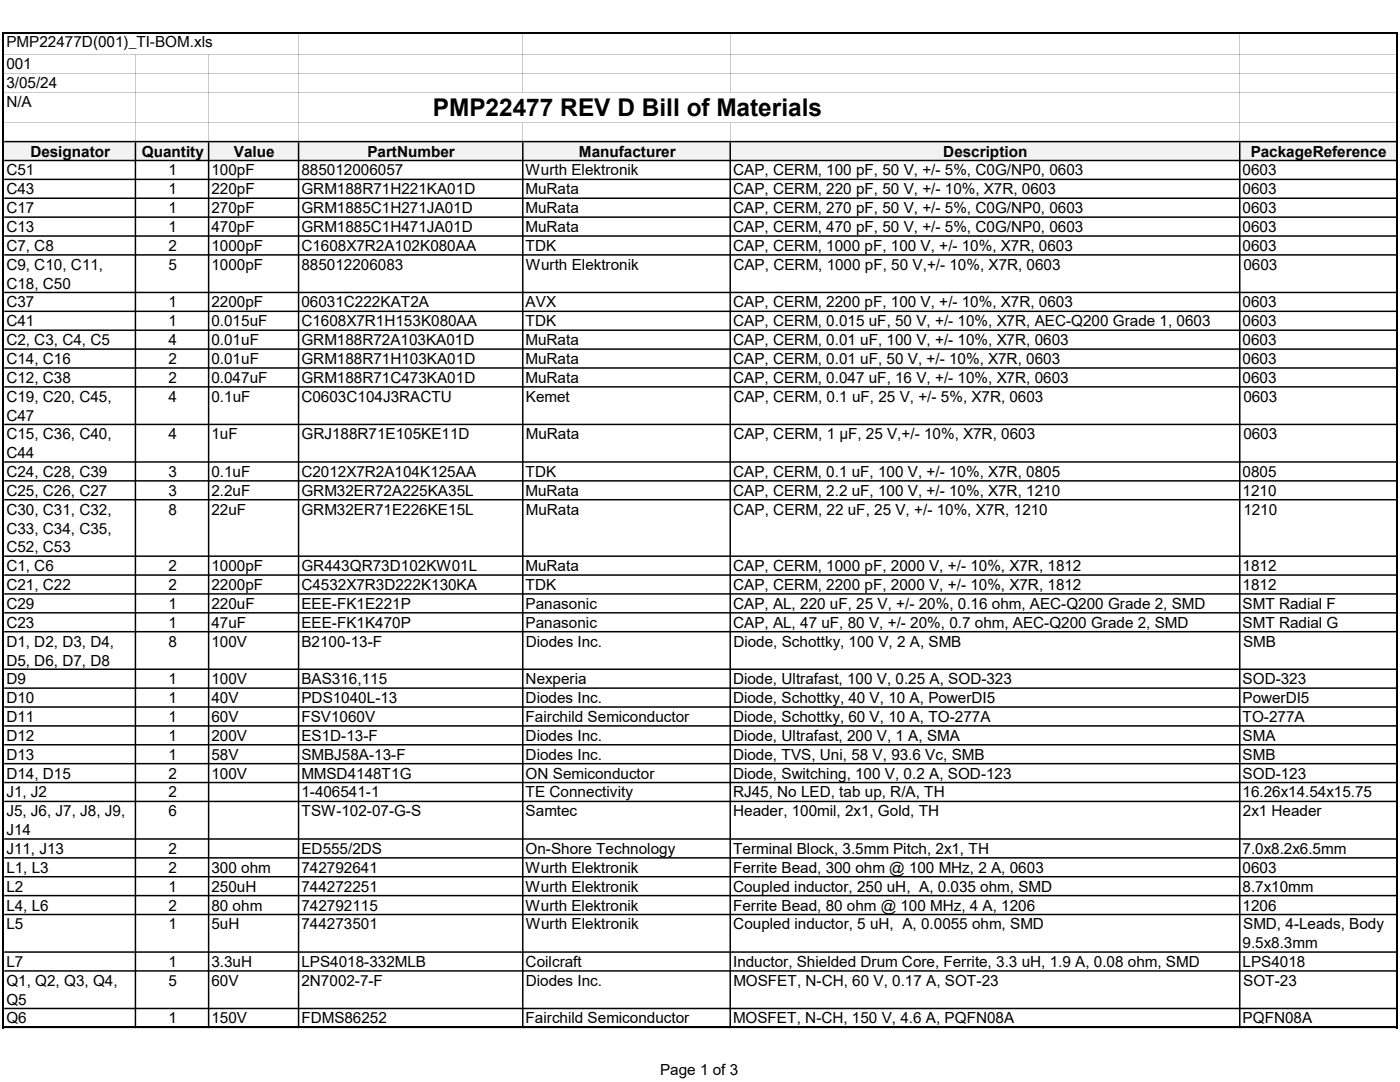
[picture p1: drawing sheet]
<svg xmlns="http://www.w3.org/2000/svg" width="279mm" height="216mm" viewBox="0 0 279 216" stroke-linecap="round" stroke-linejoin="round" font-family="sans-serif">
<defs><g id="words">
<text font-size="4.9" x="86.4" y="23.2">PMP22477 REV D Bill of Materials</text>
<g font-size="3.1">
<text x="1.3" y="9.4">PMP22477D(001)_TI-BOM.xls</text>
<text x="1.3" y="13.8">001</text>
<text x="1.3" y="17.6">3/05/24</text>
<text x="1.3" y="21.4">N/A</text>
<text x="1.3" y="35">C51</text>
<text x="6.1" y="31.3">Designator</text>
<text x="28.3" y="31.3">Quantity</text>
<text x="33.6" y="35">1</text>
<text x="42.2" y="35">100pF</text>
<text x="46.7" y="31.3">Value</text>
<text x="60.2" y="35">885012006057</text>
<text x="73.3" y="31.3">PartNumber</text>
<text x="104.9" y="35">Wurth Elektronik</text>
<text x="115.5" y="31.3">Manufacturer</text>
<text x="146.3" y="35">CAP, CERM, 100 pF, 50 V, +/- 5%, C0G/NP0, 0603</text>
<text x="188.3" y="31.3">Description</text>
<text x="248" y="35">0603</text>
<text x="249.6" y="31.3">PackageReference</text>
<text x="1.3" y="38.8">C43</text>
<text x="33.6" y="38.8">1</text>
<text x="42.2" y="38.8">220pF</text>
<text x="60.2" y="38.8">GRM188R71H221KA01D</text>
<text x="104.9" y="38.8">MuRata</text>
<text x="146.3" y="38.8">CAP, CERM, 220 pF, 50 V, +/- 10%, X7R, 0603</text>
<text x="248" y="38.8">0603</text>
<text x="1.3" y="42.5">C17</text>
<text x="1.3" y="46.3">C13</text>
<text x="33.6" y="42.5">1</text>
<text x="33.6" y="46.3">1</text>
<text x="42.2" y="42.5">270pF</text>
<text x="42.2" y="46.3">470pF</text>
<text x="60.2" y="42.5">GRM1885C1H271JA01D</text>
<text x="60.2" y="46.3">GRM1885C1H471JA01D</text>
<text x="104.9" y="42.5">MuRata</text>
<text x="104.9" y="46.3">MuRata</text>
<text x="146.3" y="42.5">CAP, CERM, 270 pF, 50 V, +/- 5%, C0G/NP0, 0603</text>
<text x="146.3" y="46.3">CAP, CERM, 470 pF, 50 V, +/- 5%, C0G/NP0, 0603</text>
<text x="248" y="42.5">0603</text>
<text x="248" y="46.3">0603</text>
<text x="1.3" y="50.1">C7, C8</text>
<text x="1.3" y="53.8">C9, C10, C11,</text>
<text x="33.6" y="50.1">2</text>
<text x="33.6" y="53.8">5</text>
<text x="42.2" y="53.8">1000pF</text>
<text x="42.2" y="50.1">1000pF</text>
<text x="60.2" y="50.1">C1608X7R2A102K080AA</text>
<text x="60.2" y="53.8">885012206083</text>
<text x="104.9" y="50.1">TDK</text>
<text x="104.9" y="53.8">Wurth Elektronik</text>
<text x="146.3" y="50.1">CAP, CERM, 1000 pF, 100 V, +/- 10%, X7R, 0603</text>
<text x="146.4" y="53.8">CAP, CERM, 1000 pF, 50 V,+/- 10%, X7R, 0603</text>
<text x="248" y="50.1">0603</text>
<text x="248.2" y="53.8">0603</text>
<text x="1.3" y="57.6">C18, C50</text>
<text x="1.3" y="61.3">C37</text>
<text x="1.3" y="65.1">C41</text>
<text x="33.6" y="61.3">1</text>
<text x="33.6" y="65.1">1</text>
<text x="42.2" y="61.3">2200pF</text>
<text x="42.2" y="65.1">0.015uF</text>
<text x="60.2" y="61.3">06031C222KAT2A</text>
<text x="60.2" y="65.1">C1608X7R1H153K080AA</text>
<text x="104.9" y="61.3">AVX</text>
<text x="104.9" y="65.1">TDK</text>
<text x="146.3" y="61.3">CAP, CERM, 2200 pF, 100 V, +/- 10%, X7R, 0603</text>
<text x="146.3" y="65.1">CAP, CERM, 0.015 uF, 50 V, +/- 10%, X7R, AEC-Q200 Grade 1, 0603</text>
<text x="248" y="61.3">0603</text>
<text x="248" y="65.1">0603</text>
<text x="1.3" y="68.9">C2, C3, C4, C5</text>
<text x="33.6" y="68.9">4</text>
<text x="42.2" y="68.9">0.01uF</text>
<text x="60.2" y="68.9">GRM188R72A103KA01D</text>
<text x="104.9" y="68.9">MuRata</text>
<text x="146.3" y="68.9">CAP, CERM, 0.01 uF, 100 V, +/- 10%, X7R, 0603</text>
<text x="248" y="68.9">0603</text>
<text x="1.3" y="72.6">C14, C16</text>
<text x="1.3" y="76.4">C12, C38</text>
<text x="33.6" y="72.6">2</text>
<text x="33.6" y="76.4">2</text>
<text x="42.2" y="72.6">0.01uF</text>
<text x="42.2" y="76.4">0.047uF</text>
<text x="60.2" y="72.6">GRM188R71H103KA01D</text>
<text x="60.2" y="76.4">GRM188R71C473KA01D</text>
<text x="104.9" y="72.6">MuRata</text>
<text x="104.9" y="76.4">MuRata</text>
<text x="146.3" y="72.6">CAP, CERM, 0.01 uF, 50 V, +/- 10%, X7R, 0603</text>
<text x="146.3" y="76.4">CAP, CERM, 0.047 uF, 16 V, +/- 10%, X7R, 0603</text>
<text x="248" y="72.6">0603</text>
<text x="248" y="76.4">0603</text>
<text x="1.3" y="80.2">C19, C20, C45,</text>
<text x="1.3" y="83.9">C47</text>
<text x="33.6" y="80.2">4</text>
<text x="42.2" y="80.2">0.1uF</text>
<text x="60.2" y="80.2">C0603C104J3RACTU</text>
<text x="104.9" y="80.2">Kemet</text>
<text x="146.4" y="80.2">CAP, CERM, 0.1 uF, 25 V, +/- 5%, X7R, 0603</text>
<text x="248.1" y="80.2">0603</text>
<text x="1.3" y="87.7">C15, C36, C40,</text>
<text x="33.6" y="87.7">4</text>
<text x="42.2" y="87.7">1uF</text>
<text x="60.2" y="87.7">GRJ188R71E105KE11D</text>
<text x="105" y="87.7">MuRata</text>
<text x="146.4" y="87.7">CAP, CERM, 1 µF, 25 V,+/- 10%, X7R, 0603</text>
<text x="248.1" y="87.7">0603</text>
<text x="1.3" y="91.4">C44</text>
<text x="1.3" y="95.2">C24, C28, C39</text>
<text x="33.6" y="95.2">3</text>
<text x="42.2" y="95.2">0.1uF</text>
<text x="60.2" y="95.2">C2012X7R2A104K125AA</text>
<text x="104.9" y="95.2">TDK</text>
<text x="146.3" y="95.2">CAP, CERM, 0.1 uF, 100 V, +/- 10%, X7R, 0805</text>
<text x="248" y="95.2">0805</text>
<text x="1.3" y="98.9">C25, C26, C27</text>
<text x="33.6" y="98.9">3</text>
<text x="42.2" y="98.9">2.2uF</text>
<text x="60.2" y="98.9">GRM32ER72A225KA35L</text>
<text x="104.9" y="98.9">MuRata</text>
<text x="146.3" y="98.9">CAP, CERM, 2.2 uF, 100 V, +/- 10%, X7R, 1210</text>
<text x="248" y="98.9">1210</text>
<text x="1.3" y="102.7">C30, C31, C32,</text>
<text x="1.3" y="106.5">C33, C34, C35,</text>
<text x="33.6" y="102.7">8</text>
<text x="42.2" y="102.7">22uF</text>
<text x="60.2" y="102.7">GRM32ER71E226KE15L</text>
<text x="104.9" y="102.7">MuRata</text>
<text x="146.4" y="102.7">CAP, CERM, 22 uF, 25 V, +/- 10%, X7R, 1210</text>
<text x="248.1" y="102.7">1210</text>
<text x="1.3" y="110.2">C52, C53</text>
<text x="1.3" y="114">C1, C6</text>
<text x="33.6" y="114">2</text>
<text x="42.2" y="114">1000pF</text>
<text x="60.2" y="114">GR443QR73D102KW01L</text>
<text x="104.9" y="114">MuRata</text>
<text x="146.3" y="114">CAP, CERM, 1000 pF, 2000 V, +/- 10%, X7R, 1812</text>
<text x="248" y="114">1812</text>
<text x="1.3" y="117.7">C21, C22</text>
<text x="33.6" y="117.7">2</text>
<text x="42.2" y="117.7">2200pF</text>
<text x="60.2" y="117.7">C4532X7R3D222K130KA</text>
<text x="104.9" y="117.7">TDK</text>
<text x="146.3" y="117.7">CAP, CERM, 2200 pF, 2000 V, +/- 10%, X7R, 1812</text>
<text x="248" y="117.7">1812</text>
<text x="1.3" y="121.5">C29</text>
<text x="1.3" y="125.3">C23</text>
<text x="33.6" y="121.5">1</text>
<text x="33.6" y="125.3">1</text>
<text x="42.2" y="121.5">220uF</text>
<text x="42.2" y="125.3">47uF</text>
<text x="60.2" y="121.5">EEE-FK1E221P</text>
<text x="60.2" y="125.3">EEE-FK1K470P</text>
<text x="104.9" y="121.5">Panasonic</text>
<text x="104.9" y="125.3">Panasonic</text>
<text x="146.3" y="121.5">CAP, AL, 220 uF, 25 V, +/- 20%, 0.16 ohm, AEC-Q200 Grade 2, SMD</text>
<text x="146.3" y="125.3">CAP, AL, 47 uF, 80 V, +/- 20%, 0.7 ohm, AEC-Q200 Grade 2, SMD</text>
<text x="248" y="121.5">SMT Radial F</text>
<text x="248" y="125.3">SMT Radial G</text>
<text x="1.3" y="129">D1, D2, D3, D4,</text>
<text x="33.6" y="129">8</text>
<text x="42.2" y="129">100V</text>
<text x="60.2" y="129">B2100-13-F</text>
<text x="104.9" y="129">Diodes Inc.</text>
<text x="146.4" y="129">Diode, Schottky, 100 V, 2 A, SMB</text>
<text x="248.1" y="129">SMB</text>
<text x="1.3" y="132.8">D5, D6, D7, D8</text>
<text x="1.3" y="136.5">D9</text>
<text x="33.6" y="136.5">1</text>
<text x="42.2" y="136.5">100V</text>
<text x="60.2" y="136.5">BAS316,115</text>
<text x="104.9" y="136.5">Nexperia</text>
<text x="146.3" y="136.5">Diode, Ultrafast, 100 V, 0.25 A, SOD-323</text>
<text x="248" y="136.5">SOD-323</text>
<text x="1.3" y="140.3">D10</text>
<text x="33.6" y="140.3">1</text>
<text x="42.2" y="140.3">40V</text>
<text x="60.2" y="140.3">PDS1040L-13</text>
<text x="104.9" y="140.3">Diodes Inc.</text>
<text x="146.3" y="140.3">Diode, Schottky, 40 V, 10 A, PowerDI5</text>
<text x="248" y="140.3">PowerDI5</text>
<text x="1.3" y="144.1">D11</text>
<text x="1.3" y="147.8">D12</text>
<text x="33.6" y="144.1">1</text>
<text x="33.6" y="147.8">1</text>
<text x="42.2" y="144.1">60V</text>
<text x="42.2" y="147.8">200V</text>
<text x="60.2" y="144.1">FSV1060V</text>
<text x="60.2" y="147.8">ES1D-13-F</text>
<text x="104.9" y="144.1">Fairchild Semiconductor</text>
<text x="104.9" y="147.8">Diodes Inc.</text>
<text x="146.3" y="144.1">Diode, Schottky, 60 V, 10 A, TO-277A</text>
<text x="146.3" y="147.8">Diode, Ultrafast, 200 V, 1 A, SMA</text>
<text x="248" y="144.1">TO-277A</text>
<text x="248" y="147.8">SMA</text>
<text x="1.3" y="151.6">D13</text>
<text x="1.3" y="155.4">D14, D15</text>
<text x="33.6" y="151.6">1</text>
<text x="33.6" y="155.4">2</text>
<text x="42.2" y="151.6">58V</text>
<text x="42.2" y="155.4">100V</text>
<text x="60.2" y="151.6">SMBJ58A-13-F</text>
<text x="60.2" y="155.4">MMSD4148T1G</text>
<text x="104.9" y="151.6">Diodes Inc.</text>
<text x="104.9" y="155.4">ON Semiconductor</text>
<text x="146.3" y="151.6">Diode, TVS, Uni, 58 V, 93.6 Vc, SMB</text>
<text x="146.3" y="155.4">Diode, Switching, 100 V, 0.2 A, SOD-123</text>
<text x="248" y="151.6">SMB</text>
<text x="248" y="155.4">SOD-123</text>
<text x="1.3" y="159.1">J1, J2</text>
<text x="33.6" y="159.1">2</text>
<text x="60.2" y="159.1">1-406541-1</text>
<text x="104.9" y="159.1">TE Connectivity</text>
<text x="146.3" y="159.1">RJ45, No LED, tab up, R/A, TH</text>
<text x="248" y="159.1">16.26x14.54x15.75</text>
<text x="1.3" y="162.9">J5, J6, J7, J8, J9,</text>
<text x="1.3" y="166.7">J14</text>
<text x="33.6" y="162.9">6</text>
<text x="60.2" y="162.9">TSW-102-07-G-S</text>
<text x="104.9" y="162.9">Samtec</text>
<text x="146.3" y="162.9">Header, 100mil, 2x1, Gold, TH</text>
<text x="248" y="162.9">2x1 Header</text>
<text x="1.3" y="170.4">J11, J13</text>
<text x="33.6" y="170.4">2</text>
<text x="60.2" y="170.4">ED555/2DS</text>
<text x="104.9" y="170.4">On-Shore Technology</text>
<text x="146.3" y="170.4">Terminal Block, 3.5mm Pitch, 2x1, TH</text>
<text x="248" y="170.4">7.0x8.2x6.5mm</text>
<text x="1.3" y="174.2">L1, L3</text>
<text x="1.3" y="177.9">L2</text>
<text x="33.6" y="174.2">2</text>
<text x="33.6" y="177.9">1</text>
<text x="42.2" y="174.2">300 ohm</text>
<text x="42.2" y="177.9">250uH</text>
<text x="60.2" y="174.2">742792641</text>
<text x="60.2" y="177.9">744272251</text>
<text x="104.9" y="174.2">Wurth Elektronik</text>
<text x="104.9" y="177.9">Wurth Elektronik</text>
<text x="146.3" y="174.2">Ferrite Bead, 300 ohm @ 100 MHz, 2 A, 0603</text>
<text x="146.3" y="177.9">Coupled inductor, 250 uH, A, 0.035 ohm, SMD</text>
<text x="248" y="174.2">0603</text>
<text x="248" y="177.9">8.7x10mm</text>
<text x="1.3" y="181.7">L4, L6</text>
<text x="1.3" y="185.5">L5</text>
<text x="33.6" y="185.5">1</text>
<text x="33.6" y="181.7">2</text>
<text x="42.2" y="181.7">80 ohm</text>
<text x="42.2" y="185.5">5uH</text>
<text x="60.1" y="185.5">744273501</text>
<text x="60.2" y="181.7">742792115</text>
<text x="104.9" y="181.7">Wurth Elektronik</text>
<text x="104.9" y="185.5">Wurth Elektronik</text>
<text x="146.3" y="181.7">Ferrite Bead, 80 ohm @ 100 MHz, 4 A, 1206</text>
<text x="146.3" y="185.5">Coupled inductor, 5 uH, A, 0.0055 ohm, SMD</text>
<text x="248" y="181.7">1206</text>
<text x="248.1" y="185.5">SMD, 4-Leads, Body</text>
<text x="248" y="189.2">9.5x8.3mm</text>
<text x="1.3" y="193">L7</text>
<text x="1.3" y="196.7">Q1, Q2, Q3, Q4,</text>
<text x="33.6" y="193">1</text>
<text x="33.6" y="196.7">5</text>
<text x="42.2" y="196.7">60V</text>
<text x="42.2" y="193">3.3uH</text>
<text x="60.2" y="193">LPS4018-332MLB</text>
<text x="60.2" y="196.7">2N7002-7-F</text>
<text x="104.9" y="193">Coilcraft</text>
<text x="104.9" y="196.7">Diodes Inc.</text>
<text x="146.3" y="193">Inductor, Shielded Drum Core, Ferrite, 3.3 uH, 1.9 A, 0.08 ohm, SMD</text>
<text x="146.4" y="196.7">MOSFET, N-CH, 60 V, 0.17 A, SOT-23</text>
<text x="248" y="193">LPS4018</text>
<text x="248.1" y="196.7">SOT-23</text>
<text x="1.3" y="200.5">Q5</text>
<text x="1.3" y="204.2">Q6</text>
<text x="33.6" y="204.2">1</text>
<text x="42.2" y="204.2">150V</text>
<text x="60.2" y="204.2">FDMS86252</text>
<text x="104.9" y="204.2">Fairchild Semiconductor</text>
<text x="146.3" y="204.2">MOSFET, N-CH, 150 V, 4.6 A, PQFN08A</text>
<text x="248" y="204.2">PQFN08A</text>
<text x="131.7" y="214.6">Page 1 of 3</text>
</g>
</g></defs>
<path d="M.8 28.2h277.8v3.8h-277.8z" fill="#f2f2f2"/>
<g fill="#000">
<path d="M.8 10.8l278 .1zM.8 14.6h278zM.8 18.4h278zM.8 24.5h278zM.8 28.1h278.1v.3h-278.1zM.8 31.9h278.1v.3h-278.1zM.8 35.6h278.1v.3h-278.1zM.8 39.4h278.1v.3h-278.1zM.8 43.2h278.1v.3h-278.1zM.8 46.9h278.1v.3h-278.1zM.8 50.7h278.1v.3h-278.1zM.8 58.2h278.1v.3h-278.1zM.8 62h278.1v.3h-278.1zM.8 65.7h278.1v.3h-278.1zM.8 69.5h278.1v.3h-278.1zM.8 73.3h278.1v.3h-278.1zM.8 77h278.1v.3h-278.1zM.8 84.5h278.1v.3h-278.1zM.8 92h278.1v.3h-278.1zM.8 95.8h278.1v.3h-278.1zM.8 99.6h278.1v.3h-278.1zM.8 110.8h278.1v.3h-278.1zM.8 114.6h278.1v.3h-278.1zM.8 118.4h278.1v.3h-278.1zM.8 122.1h278.1v.3h-278.1zM.8 125.9h278.1v.3h-278.1zM.8 133.4h278.1v.3h-278.1zM.8 137.2h278.1v.3h-278.1zM.8 140.9h278.1v.3h-278.1zM.8 144.7h278.1v.3h-278.1zM.8 148.5h278.1v.3h-278.1zM.8 152.2h278.1v.3h-278.1zM.8 156h278.1v.3h-278.1zM.8 159.8h278.1v.3h-278.1zM.8 167.3h278.1v.3h-278.1zM.8 171h278.1v.3h-278.1zM.8 174.8h278.1v.3h-278.1zM.8 178.6h278.1v.3h-278.1zM.8 182.3h278.1v.3h-278.1zM.8 189.8h278.1v.3h-278.1zM.8 193.6h278.1v.3h-278.1zM.8 201.1h278.1v.3h-278.1zM.8 204.9h278.1v.2h-278.1z" fill-rule="evenodd"/>
<path d="M104.3 6.7l.1 11.7zM145.7 6.7l.1 11.7zM27 10.9l.1 17.2zM41.6 10.9l.1 17.2zM59.6 6.7v21.4zM104.3 24.5l.1 3.6zM145.7 24.5l.1 3.6zM247.4 6.7v21.4zM278.7 6.7l.1 21.4zM26.9 28.4h.3v176.7h-.3zM41.5 28.4h.3v176.7h-.3zM59.4 28.4h.3v176.7h-.3zM104.2 28.4h.3v176.7h-.3zM145.6 28.4h.3v176.7h-.3zM247.3 28.4h.3v176.7h-.3zM278.6 28.4h.3v176.7h-.3z" fill-rule="evenodd"/>
</g>
<path d="M.5 6.6h278.4M.7 6.4v198.7M278.7 6.4v198.7M.5 205h278.4" fill="none" stroke="#000" stroke-width=".34"/>
<use href="#words"/>
</svg>
